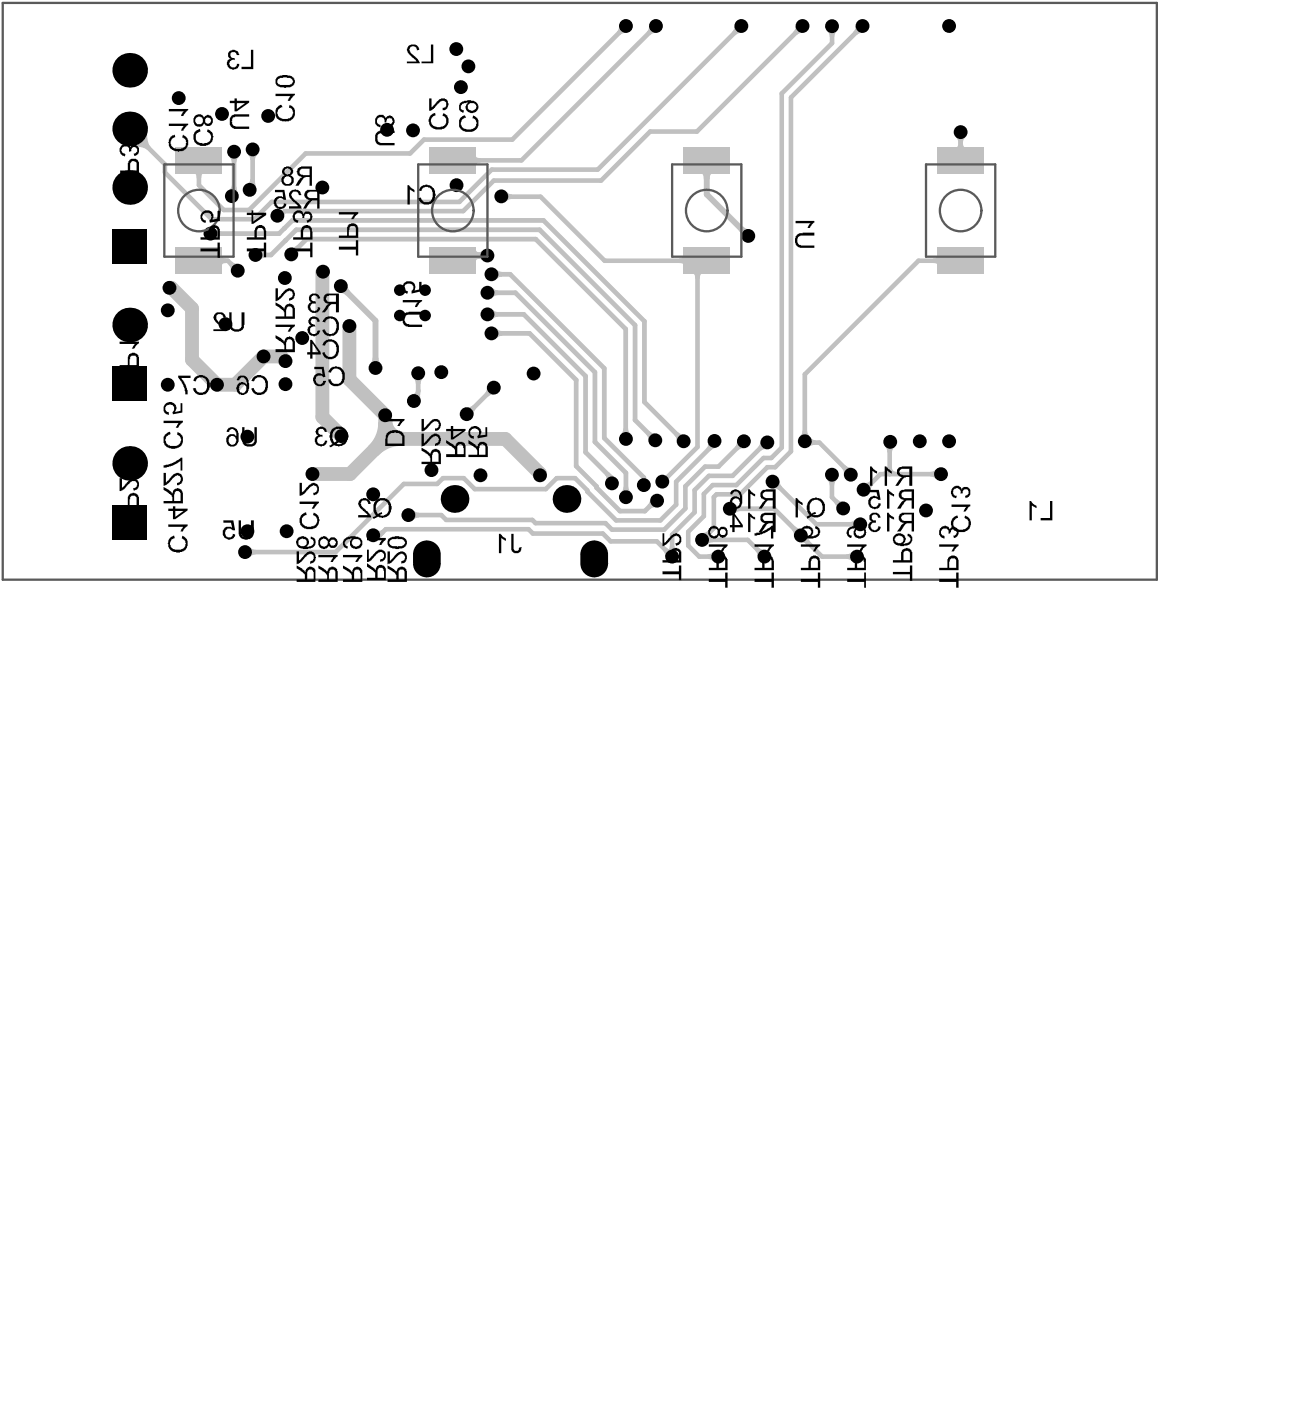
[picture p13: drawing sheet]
<svg xmlns="http://www.w3.org/2000/svg" width="186mm" height="202mm" viewBox="0 0 186 202" stroke-linecap="round" stroke-linejoin="round" font-family="sans-serif">
<path d="M.4 .4h166.5v83.2h-166.5z" fill="none" stroke="#5a5a5a" stroke-width=".33"/>
<g fill="#c0c0c0">
<path d="M137.9 19.8h1.4l-.3 .4-.1 .4h-.6l-.1-.4z"/>
<path d="M138.3 20.6h.6v.2a.38 .38 0 0 0 .4 .4h-1.4a.52 .52 0 0 0 .4-.6z"/>
<path d="M134.2 68.1l.5-.1 .4-.3v1.4l-.4-.3-.5-.1z"/>
<path d="M134.6 37.3h.3a.38 .38 0 0 0 .4-.3v1.3a.51 .51 0 0 0-.7-.3z"/>
<path d="M127.4 68.1a.59 .59 0 0 0 .6-.7h.7a.59 .59 0 0 0 .7 .7l-1 .6z"/>
<path d="M127.7 64.4l1.4 .1-.3 .4-.1 .4h-.7l-.1-.5z"/>
<path d="M122.1 80l.4-.1 .4-.3v1.4l-.4-.3-.4-.1z"/>
<path d="M120.3 72.5l.5-.5 .4 .3 .4 .1-.9 1-.1-.5z"/>
<path d="M121.5 67.6l.5-.5 .3 .3 .5 .1-1 .9-.1-.5z"/>
<path d="M119.3 4.5h1.4l-.2 .4-.1 .4h-.7l-.1-.4z"/>
<path d="M115.6 78.3l.9-1 .1 .4 .3 .4-.5 .5-.4-.3z"/>
<path d="M114.8 3.8l1 .9-.5 .1-.4 .3-.4-.5 .2-.4z"/>
<path d="M106 72.7l.4 .3 .4 .1v.6l-.4 .1-.4 .3z"/>
<path d="M106.3 63.7l1 1h-.4l-.4 .3-.5-.5 .3-.4z"/>
<path d="M106.6 33.3l.6-.6 .4 .3h.4l-1 1-.1-.4z"/>
<path d="M106 3.8l1 .9-.5 .1-.4 .3-.5-.5 .3-.4z"/>
<path d="M102 77.2l.4 .3 .4 .1v.6l-.4 .1-.4 .3z"/>
<path d="M101.3 76.9l.5-.1 .4-.2 .4 .4-.2 .4-.1 .5z"/>
<path d="M102.1 80l.4-.1 .4-.3v1.4l-.4-.3-.4-.1z"/>
<path d="M102.1 63.9l1.2 .7-.8 .4-.6-.3 .2-.4z"/>
<path d="M98 37.3h.2a.38 .38 0 0 0 .4-.3v1.3a.51 .51 0 0 0-.6-.3z"/>
<path d="M100 39.5h1.3a.52 .52 0 0 0-.3 .7h-.7v-.3a.38 .38 0 0 0-.3-.4z"/>
<path d="M101.1 25h1.7a.66 .66 0 0 0-.4 .9h-.9a.66 .66 0 0 0-.4-.9z"/>
<path d="M93.8 72.1l.8 1.1h-.4l-.4 .3-.4-.6 .3-.4z"/>
<path d="M93.6 3.8l1 .9-.4 .1-.4 .3-.5-.5 .3-.4z"/>
<path d="M87.3 68.5l.5-.4 .9 .7-1.3 .4 .1-.3z"/>
<path d="M71 44.7l.4 .2 .5 .1v.7l-.5 .1-.4 .3z"/>
<path d="M71.6 47.4l.4 .3 .4 .1v.6l-.4 .1-.4 .3z"/>
<path d="M71.6 38.9l.4 .2 .4 .1v.7l-.4 .1-.4 .3z"/>
<path d="M67.4 58.8l.5-.1 .3-.2 .5 .5-.3 .3-.1 .5z"/>
<path d="M68.7 36a.65 .65 0 0 0 .8 .4v.9a.65 .65 0 0 0-.8 .4z"/>
<path d="M68.7 22.5a.51 .51 0 0 0 .6 .3v.7h-.2a.38 .38 0 0 0-.4 .3z"/>
<path d="M59.6 73.6l.4 .3 .5 .1v.7h-.5l-.4 .3z"/>
<path d="M59.5 56.9l.4-.2 .1-.3 .6 .4 .1 .8z"/>
<path d="M59.6 54.6h1.4l-.2 .3-.1 .5h-.7l-.1-.5z"/>
<path d="M54.5 76.5l.3 .1 .4-.2 .3 .6-.8 .8z"/>
<path d="M53.8 51.6h.8l.1 .5 .2 .3h-1.4l.2-.3z"/>
<path d="M36.1 79l.4 .2 .4 .1v.7l-.4 .1-.4 .3z"/>
<path d="M37.6 36.1l.4 .3h.4v.7l-.4 .1-.4 .3z"/>
<path d="M35.8 22.3h1.4l-.3 .4-.1 .4h-.7l-.1-.4z"/>
<path d="M36.1 25.8l.7 .1 .2 1.1-1.3-.6 .3-.2z"/>
<path d="M33.4 37.7l.4 .3 .5 .1-1 .9-.1-.4-.2-.4z"/>
<path d="M32 37a.51 .51 0 0 0 .7 .3v.7h-.3a.38 .38 0 0 0-.4 .3z"/>
<path d="M31.1 33l.4 .3 .4 .1v.7h-.4l-.4 .3z"/>
<path d="M33.1 22.6h1.4l-.3 .4-.1 .4h-.7l-.1-.4z"/>
<path d="M33.4 26.7l.7 .2 .2 .9-1.3-.4 .3-.3z"/>
<path d="M18.7 21.1l2.5-2.5a3.7 3.7 0 0 0 .5 2.6l-.4 .5-1-.5z"/>
<path d="M124.7 69.7l.5-.1 .4-.2 .4 .5-.3 .4-.1 .5z"/>
<path d="M122.6 75.3l.4-.1 .4-.3v1.4l-.4-.2-.4-.1z"/>
<path d="M119.3 69.2h1.4l-.2 .4-.1 .4h-.7l-.1-.4z"/>
<path d="M114.2 76.4l.5-.5 .4 .3 .4 .1-1 .9v-.4z"/>
<path d="M115.8 62.1h.7v.5l.3 .4h-1.4l.3-.4z"/>
<path d="M112.5 69.4l.1 .5 .2 .3-.4 .6-.4-.3h-.4z"/>
<path d="M97.3 62.8l.5-.5 .4 .3 .4 .1-1 1v-.5z"/>
<path d="M93.2 62.7l.5-.5 .4 .3h.4l-.9 1-.1-.4z"/>
<path d="M71 41.5l.4 .3 .5 .1v.7l-.5 .1-.4 .2z"/>
<path d="M70.2 55.9l1 1-.4 .1-.4 .3-.5-.5 .3-.4z"/>
<path d="M73.1 27.7l.3 .3h.5v.7l-.5 .1-.4 .3z"/>
<path d="M117 63.1l.3 .3 .4 .1-.1 .7-.9 .3z"/>
<path d="M123.4 3.8l1 .9-.4 .1-.4 .3-.5-.5 .3-.4z"/>
<path d="M109 79.5l.4-.5 .4 .2 .5 .1-1 1-.1-.5z"/>
<path d="M96.1 79l.4 .2 .5 .1-1 1-.1-.5-.3-.3z"/>
<path d="M96.6 78.8h.7l.1 .4 .3 .4h-1.4l.2-.4z"/>
<path d="M90 70.2h.7v.4l.3 .4h-1.4l.3-.4z"/>
<path d="M109.7 63.7l.9 1.1-.5 .1-.4 .2-.4-.5 .3-.4z"/>
<path d="M89.9 61.8h.7l.1 .4 .3 .4h-1.4l.2-.3z"/>
<path d="M89.3 3.8l1 .9-.5 .1-.3 .3-.5-.5 .2-.4z"/>
<path d="M68.8 36.4h.5l.3-.2v1.4l-.3-.2-.5-.1z"/>
<path d="M28 25h1.4a.52 .52 0 0 0-.4 .7h-.6v-.2a.38 .38 0 0 0-.4-.5z"/>
<path d="M54.6 60.9l2-.6a1.77 1.77 0 0 0 2 2l-.6 2a4.6 4.6 0 0 0-3.4 1.4l-1.4-1.4a4.6 4.6 0 0 0 1.4-3.4z"/>
<path d="M49.2 42.3l1-1 .1 .4 .2 .3-.6 .6-.3-.2z"/>
<path d="M42 35.7l.5-.1 .4-.2 .5 .5-.3 .3-.1 .5z"/>
</g>
<path d="M138.6 23.1h.1M120 71.7l1.7 1.7M124.6 70.7h.2M128.4 63.8v4.6h-1.4" fill="none" stroke="#c0c0c0" stroke-width=".67"/>
<circle cx="120" cy="68.5" r=".33" fill="#c0c0c0"/>
<path d="M120 3.8v2.4M110.5 63.8h.2M112.8 64.6l-1.5 1.5M114.1 65.1l-2.3 2.3h-1.1M116.1 63.7l.2 .2M118.2 63.9l4.6 4.5v.1" fill="none" stroke="#c0c0c0" stroke-width=".67"/>
<circle cx="107" cy="3.7" r=".33" fill="#c0c0c0"/>
<path d="M102 37.6l-1.4 1.4M97 77.2v3.1M98.9 70.2v3.2M99.3 76.7v2l1.6 1.6M100.2 70.7v3.2M102.8 70l-1.2 1.3v3.2" fill="none" stroke="#c0c0c0" stroke-width=".67"/>
<path d="M102 23.1v5" fill="none" stroke="#c0c0c0" stroke-width=".85"/>
<path d="M90.3 63.3h.1M94.8 72.2h-.2l-1.6 1.5" fill="none" stroke="#c0c0c0" stroke-width=".69"/>
<circle cx="90.3" cy="3.7" r=".33" fill="#c0c0c0"/>
<g fill="none" stroke="#c0c0c0" stroke-width=".67">
<path d="M18.7 18.6h.1M138.6 19.1v4M23.8 23.7v1.2M32.9 37.6l1.4 1.5M33.8 27.6l-.3 .3v.4M36.5 21.6v5l-.5 .4v.4M39.2 29.1l-2.5 2.5M41 30.5l-.6 .6h-.4M61.2 20.1l-2 2M72.3 28.3l.1 .1M67.3 59.8h.1M54.1 77.6h.4"/>
<path d="M63.1 69.8l.8-.8h3l1.6 1.6M63.7 74.3l.7 .7M76.8 75l.5 .5M80.3 69l-1.6 1.6M84.7 70.7v.2l4.2 4.2M87 77l1.1 1.1M87.4 75.5l.9 .9M95.6 69.5h.1M97.6 69.5v3.3M100.2 73.9l-3.2 3.3M101.6 74.5l-2.3 2.2M101.7 67.3l-2.8 2.9"/>
<path d="M102.3 68.7l-2.1 2M103 71.7v4.5l-1.7 1.7M111.5 69.5h.1M120 68.5v3.2M127 68.4l-2.2 2.3"/>
</g>
<g fill="none" stroke="#c0c0c0" stroke-width=".69">
<path d="M41 32.9l-.7 .8M41 32.9h.1M41.2 34.7l-2.1 2.1h-2.2M41.2 34.7h.1M70.9 39.6h2.7M70.3 45.4h5.3M70.3 42.2h4.1M93 46.4v11.6M84.5 65.3l3.6 3.5v.7l.2 .2M86.1 70.2v.2l3.4 3.3M90.3 68.2v3.5M91.6 60.6l2.9 2.9"/>
<path d="M92.9 68.9v1.1M111.7 73.4l3.8 3.9"/>
</g>
<path d="M67.1 36.9l-.5-.5-1.3 1.2M54.2 46.3v6.8" fill="none" stroke="#c0c0c0" stroke-width=".85"/>
<path d="M46.6 39.2l-.1 .1M31.3 55.5h2.6M38 51.4h2.5l.7 .7M50.4 47v7.8M77.9 68.3v.3" fill="none" stroke="#c0c0c0" stroke-width="2"/>
<path d="M60.3 53.8v2.6" fill="none" stroke="#c0c0c0" stroke-width=".68"/>
<circle cx="33.8" cy="21.9" r=".33" fill="#c0c0c0"/>
<g fill="none" stroke="#c0c0c0" stroke-width=".67">
<path d="M18.7 18.6l5.1 5.1M90.3 3.7l-16.4 16.4h-12.7M94.6 3.7l-19.4 19.4h-9.9M107 3.7l-20.8 20.8h-15.3l-4.6 4.6h-27.1M115.8 3.7l-15.2 15.3h-6.8l-7.1 7.1h-15.5l-4.4 4.4h-25.8M120 6.2l-7.2 7.3v51.1M124.4 3.7l-10.3 10.4v51M23.8 24.9l6.7 6.7h6.2M28.7 37.6h4.2M33.8 21.9v5.7M59.2 22.1h-15.1l-8.2 8.2h-3.6l-3.6-3.6v-3.6M72.4 28.4h5.6l9.2 9.2h14.8"/>
<path d="M100.6 39v25.5l-5 5M138.6 37.6h-6.1l-16.4 16.4v9.7M71.2 55.9l-3.8 3.9M58.9 74.3h4.8M63.1 69.8h-4.8l-9.9 9.9h-13M64.4 75h12.4M68.5 70.6h10.2M77.3 75.5h10.1M80.3 69h2.7l1.7 1.7M87 77h-10.1l-.6-.6h-20.6l-1.2 1.2M88.1 78.1h6.7l2.2 2.2M97.6 72.8l-2.3 2.3h-6.4"/>
<path d="M98.9 73.4l-3.1 3h-7.5M101.3 77.9h6.6l2.4 2.4M103.1 63.6v.4l-5.5 5.5M107.3 63.7l-3.6 3.6h-2M110.5 63.8l-4.8 4.9h-3.4M110.7 67.4l-3.9 3.9h-3.4l-.4 .4M111.3 66.1h-1.1l-4 3.9h-3.4M111.6 69.5l6.2 6.1h6.3M115.5 77.3l3.1 3h5M116.3 63.9h1.9M128.4 68.4h7.4M100.9 80.3h2.7"/>
</g>
<path d="M46.5 39.3v20.9l2.8 2.7M24.5 41.5h.2l3 3v7.4l3.6 3.6M38 51.4l-4.1 4.1M50.4 54.8l5.2 5.1v3.4M55.6 63.3l-5.1 5.1h-5.4M55.6 63.3h17.3l5 5" fill="none" stroke="#c0c0c0" stroke-width="2"/>
<path d="M30.4 33.7h9.9M41 32.9l1.2-1.1h36.2l14.6 14.6M41.2 34.7l1.5-1.5h35.2l13.7 13.7v13.7M42 36.7l2.2-2.2h33.1l13 13v15.8M73.6 39.6l13.6 13.5v10.1l5.7 5.7M70.9 48.1h5.5l6.7 6.7v12.5l3 2.9M74.4 42.2l11.4 11.5v10.1l4.5 4.4M75.6 45.4l8.9 8.9v11M93 58l5.6 5.7M89.5 73.7h3.5M105.3 73.4h6.4" fill="none" stroke="#c0c0c0" stroke-width=".69"/>
<path d="M67.1 36.9h3.2M102 28.1l6 5.9M49.2 41.3l5 5" fill="none" stroke="#c0c0c0" stroke-width=".85"/>
<path d="M60.3 56.4a2.13 2.13 0 0 1-.6 1.5" fill="none" stroke="#c0c0c0" stroke-width=".68"/>
<g fill="#000">
<path d="M61.6 78v2zM61.6 78a2 2 0 0 1 2 2h-2z"/>
<path d="M59.6 80h2zM60.2 78.6l.9-.5 .5-.1v2h-2l.1-.6z"/>
<path d="M85.7 78v2zM85.7 78a2 2 0 0 1 2 2h-2z"/>
<path d="M83.7 80h2zM84.3 78.6l.9-.5 .5-.1v2h-2l.1-.6z"/>
<path d="M61.6 81.3v2zM59.6 81.3h2v2a2 2 0 0 1-2-2z"/>
<path d="M61.6 81.3h2zM61.6 81.3h2a2 2 0 0 1-2 2z"/>
<path d="M85.7 81.3v2zM83.7 81.3h2v2a2 2 0 0 1-2-2z"/>
<path d="M85.7 81.3h2zM85.7 81.3h2a2 2 0 0 1-2 2z"/>
<circle cx="18.7" cy="10.1" r="2.5"/>
<circle cx="18.7" cy="18.6" r="2.5"/>
<circle cx="25.8" cy="14.2" r="1"/>
<circle cx="32" cy="16.4" r="1"/>
<circle cx="38.7" cy="16.7" r="1"/>
<circle cx="55.8" cy="18.7" r="1"/>
<circle cx="59.6" cy="18.8" r="1"/>
<circle cx="65.8" cy="7.1" r="1"/>
<circle cx="66.5" cy="12.6" r="1"/>
<circle cx="67.6" cy="9.6" r="1"/>
<circle cx="90.3" cy="3.8" r="1"/>
<circle cx="94.6" cy="3.7" r="1"/>
<circle cx="107" cy="3.7" r="1"/>
<circle cx="115.8" cy="3.8" r="1"/>
<circle cx="120" cy="3.8" r="1"/>
<circle cx="124.4" cy="3.7" r="1"/>
<circle cx="136.9" cy="3.8" r="1"/>
<circle cx="138.6" cy="19.1" r="1"/>
<circle cx="18.7" cy="27.1" r="2.5"/>
<circle cx="30.4" cy="33.7" r="1"/>
<circle cx="33.5" cy="28.3" r="1"/>
<circle cx="33.8" cy="21.9" r="1"/>
<circle cx="34.3" cy="39.1" r="1"/>
<circle cx="36" cy="27.4" r="1"/>
<circle cx="36.5" cy="21.6" r="1"/>
<circle cx="36.9" cy="36.8" r="1"/>
<circle cx="40" cy="31.1" r="1"/>
<circle cx="42" cy="36.7" r="1"/>
<circle cx="46.5" cy="27.1" r="1"/>
<circle cx="46.6" cy="39.2" r="1"/>
<circle cx="65.9" cy="26.7" r="1"/>
<circle cx="70.3" cy="36.9" r="1"/>
<circle cx="70.9" cy="39.6" r="1"/>
<circle cx="72.3" cy="28.3" r="1"/>
<circle cx="108" cy="34" r="1"/>
<circle cx="18.7" cy="46.9" r="2.5"/>
<circle cx="24.2" cy="55.5" r="1"/>
<circle cx="24.2" cy="44.8" r="1"/>
<circle cx="24.5" cy="41.5" r="1"/>
<circle cx="31.3" cy="55.5" r="1"/>
<circle cx="32.5" cy="46.8" r="1"/>
<circle cx="38" cy="51.4" r="1"/>
<circle cx="41.1" cy="40.1" r="1"/>
<circle cx="41.2" cy="55.4" r="1"/>
<circle cx="41.2" cy="52.1" r="1"/>
<circle cx="43.6" cy="48.8" r="1"/>
<circle cx="49.2" cy="41.3" r="1"/>
<circle cx="50.4" cy="47" r="1"/>
<circle cx="54.2" cy="53.1" r="1"/>
<circle cx="55.6" cy="59.9" r="1"/>
<circle cx="57.7" cy="45.5" r=".83"/>
<circle cx="57.7" cy="41.9" r=".83"/>
<circle cx="59.7" cy="57.9" r="1"/>
<circle cx="60.3" cy="53.8" r="1"/>
<circle cx="61.3" cy="45.5" r=".83"/>
<circle cx="61.3" cy="41.9" r=".83"/>
<circle cx="63.7" cy="53.7" r="1"/>
<circle cx="67.3" cy="59.8" r="1"/>
<circle cx="70.3" cy="42.2" r="1"/>
<circle cx="70.3" cy="45.4" r="1"/>
<circle cx="70.9" cy="48.1" r="1"/>
<circle cx="71.2" cy="55.9" r="1"/>
<circle cx="77" cy="53.9" r="1"/>
<circle cx="18.7" cy="66.9" r="2.5"/>
<circle cx="35.4" cy="79.7" r="1"/>
<circle cx="35.7" cy="76.6" r="1"/>
<circle cx="35.7" cy="63" r="1"/>
<circle cx="41.4" cy="76.6" r="1"/>
<circle cx="45.1" cy="68.4" r="1"/>
<circle cx="49.3" cy="62.9" r="1"/>
<circle cx="53.8" cy="71.3" r="1"/>
<circle cx="53.8" cy="77.2" r="1"/>
<circle cx="58.9" cy="74.3" r="1"/>
<circle cx="62.3" cy="67.8" r="1"/>
<circle cx="65.6" cy="72" r="2"/>
<circle cx="69.3" cy="68.6" r="1"/>
<circle cx="77.9" cy="68.6" r="1"/>
<circle cx="81.7" cy="72" r="2"/>
<circle cx="88.3" cy="69.7" r="1"/>
<circle cx="90.3" cy="71.7" r="1"/>
<circle cx="90.3" cy="63.3" r="1"/>
<circle cx="92.9" cy="70" r="1"/>
<circle cx="94.5" cy="63.5" r="1"/>
<circle cx="94.8" cy="72.2" r="1"/>
<circle cx="95.6" cy="69.5" r="1"/>
<circle cx="98.6" cy="63.7" r="1"/>
<circle cx="101.3" cy="77.9" r="1"/>
<circle cx="103.1" cy="63.6" r="1"/>
<circle cx="105.3" cy="73.4" r="1"/>
<circle cx="107.3" cy="63.7" r="1"/>
<circle cx="110.7" cy="63.8" r="1"/>
<circle cx="111.5" cy="69.5" r="1"/>
<circle cx="115.5" cy="77.3" r="1"/>
<circle cx="116.1" cy="63.7" r="1"/>
<circle cx="120" cy="68.5" r="1"/>
<circle cx="121.7" cy="73.4" r="1"/>
<circle cx="122.8" cy="68.5" r="1"/>
<circle cx="124.1" cy="75.6" r="1"/>
<circle cx="124.6" cy="70.7" r="1"/>
<circle cx="128.4" cy="63.8" r="1"/>
<circle cx="132.7" cy="63.7" r="1"/>
<circle cx="133.6" cy="73.7" r="1"/>
<circle cx="135.8" cy="68.4" r="1"/>
<circle cx="136.9" cy="63.7" r="1"/>
<circle cx="97" cy="80.3" r="1"/>
<circle cx="103.6" cy="80.3" r="1"/>
<circle cx="110.3" cy="80.3" r="1"/>
<circle cx="123.6" cy="80.3" r="1"/>
</g>
<g fill="#000">
<path d="M16.2 33h5v5h-5z" fill-rule="evenodd"/>
<path d="M16.2 52.8h5v5h-5z" fill-rule="evenodd"/>
<path d="M16.2 72.8h5v5h-5z" fill-rule="evenodd"/>
<path d="M59.6 80l2-2 2 2v1.3l-2 2-2-2z" fill-rule="evenodd"/>
<path d="M83.7 80l2-2 2 2v1.3l-2 2-2-2z" fill-rule="evenodd"/>
</g>
<g fill="#c0c0c0">
<path d="M98.6 35.7h6.7v3.8h-6.7z" fill-rule="evenodd"/>
<path d="M98.6 21.2h6.7v3.9h-6.7z" fill-rule="evenodd"/>
<path d="M62 35.7h6.7v3.8h-6.7z" fill-rule="evenodd"/>
<path d="M62 21.2h6.7v3.9h-6.7z" fill-rule="evenodd"/>
<path d="M135.3 35.7h6.6v3.8h-6.6z" fill-rule="evenodd"/>
<path d="M135.3 21.2h6.6v3.9h-6.6z" fill-rule="evenodd"/>
<path d="M25.4 35.7h6.6v3.8h-6.6z" fill-rule="evenodd"/>
<path d="M25.4 21.2h6.6v3.9h-6.6z" fill-rule="evenodd"/>
</g>
<g fill="none" stroke="#5a5a5a" stroke-width=".33">
<path d="M23.7 23.7h10v13.3h-10zM60.3 23.7h10v13.3h-10zM97 23.7h10v13.3h-10zM133.6 23.7h10v13.3h-10z"/>
<circle cx="28.7" cy="30.4" r="3"/>
<circle cx="65.3" cy="30.4" r="3"/>
<circle cx="102" cy="30.4" r="3"/>
<circle cx="138.6" cy="30.4" r="3"/>
</g>
<g fill="#000">
<path d="M24.4 17.8h2.8v.2l-.5 .3-.2 .4v.2h-.4l.1-.4 .4-.3h-2.2zM24.4 15.7h2.8v.2l-.5 .3-.2 .4v.1h-.4l.2-.5 .3-.1h-2.2zM28.1 19l.7-.4 .1 .3a.86 .86 0 0 0-.6 1 .86 .86 0 0 0 .9 .7v.1l.3-.1a.78 .78 0 0 0 .8-.2 .91 .91 0 0 0-.1-1.2l-.3-.2v-.3h.1a1.14 1.14 0 0 1 .7 1.4 1.21 1.21 0 0 1-1.3 1h-.2a1.34 1.34 0 0 1-1.2-.8 1.62 1.62 0 0 1 .1-1.3zM32.9 7.6a.86 .86 0 0 1 1.5 .1l.1 .2h-.3a.5 .5 0 0 0-.4-.4 .5 .5 0 0 0-.6 .3l.1 .5 .5 .1 .1 .3a.52 .52 0 0 0-.7 .1v.1a.6 .6 0 0 0 0 .7 .6 .6 0 0 0 .7 .1l.3-.2v-.3h.3a.87 .87 0 0 1-.8 .9 .99 .99 0 0 1-.9-1.4l.4-.2-.3-.3zM33.4 16.7l.4-.1v-.1h2.2v.3h-2.1l-.1 .1a.48 .48 0 0 0-.3 .6h-.1l.1 .3a.6 .6 0 0 0 .7 .5h1.8v.3h-1.7a1 1 0 0 1-1.1-1.4zM36.2 7.2h.3v2.8h-1.6v-.4h1.3zM39.8 13.5h2.7v.2l-.3 .2-.3 .6h-.4l.1-.3 .4-.3h-2.2zM39.8 15.6h.1a.78 .78 0 0 1 .7-.5l.2 .4a.8 .8 0 0 0-.7 .5 .8 .8 0 0 0 .2 .8v.1a1.61 1.61 0 0 0 1.8-.1v-.1a.75 .75 0 0 0-.1-1.1h-.3l.1-.5a1.23 1.23 0 0 1 .7 1.6v.1a1.08 1.08 0 0 1-1.1 .7 1.33 1.33 0 0 1-1.6-.9zM54.2 19.3l.5-.4h2.2v.3h-1.8a.69 .69 0 0 0-.5 1.1 .48 .48 0 0 0 .6 .3h1.7v.4h-1.7a.94 .94 0 0 1-1.1-1.2zM54.3 16.8h.1a.72 .72 0 0 1 .7-.2 .72 .72 0 0 1 .6 .5 .61 .61 0 0 1 .6-.4 .61 .61 0 0 1 .5 .5h.1a1.03 1.03 0 0 1-.7 1.1v-.3a.57 .57 0 0 0 .3-.9h-.2v-.1l-.4 .1-.2 .6h-.2v-.1a.62 .62 0 0 0-.8-.7l-.1 .1a.55 .55 0 0 0-.2 .6 .55 .55 0 0 0 .5 .4v.3h-.1a.93 .93 0 0 1-.7-1.1zM58.9 6.7l.1-.1a1 1 0 0 1 1.4 .2l.1 .4-.4 .1v-.3a.5 .5 0 0 0-.5-.3 .5 .5 0 0 0-.5 .2l-.1 .3 .2 .4 1.1 .9 .3 .6h-1.9v-.2h1.4l-.1-.3-.4-.2-.2-.3a1.12 1.12 0 0 1-.6-1.3zM62.2 6.4h.3v2.7h-1.7v-.2h1.4z"/>
<path d="M62.1 16.7l.7-.5 .1 .5h-.1a.82 .82 0 0 0-.6 .8 .82 .82 0 0 0 .7 .8h.2a1.17 1.17 0 0 0 1.3-.6v-.6l-.2-.3-.3-.1v-.4l.1 .1a1.08 1.08 0 0 1 .5 1.7v.1a1.09 1.09 0 0 1-1 .5h-.1a1.29 1.29 0 0 1-1.5-1.7zM61.9 14.2h.4v1.4l.5-.6a1.26 1.26 0 0 1 1.6-.7l.2 .3 .1 .4a.88 .88 0 0 1-.7 .9h-.1v-.3a.48 .48 0 0 0 .5-.4 .48 .48 0 0 0-.3-.6v-.1l-.6 .1-.6 .6a1.09 1.09 0 0 1-1 .8zM66.4 17l.5-.3h.2l.1 .3a.8 .8 0 0 0-.7 .8 .8 .8 0 0 0 .7 .8 1.27 1.27 0 0 0 1.3-.2l.2-.2a.83 .83 0 0 0-.4-1.1h-.1l.1-.4a1.2 1.2 0 0 1 .5 1.9l-.2 .2a1.9 1.9 0 0 1-1.8 .1 .78 .78 0 0 1-.6-.6v-1zM17.4 21.1a1.26 1.26 0 0 1 1.1-.3l.4 .4a.63 .63 0 0 1 .7-.3 .63 .63 0 0 1 .4 .7v.6l-.6 .3-.1-.3h.2a.48 .48 0 0 0 .3-.6 .48 .48 0 0 0-.6-.4l-.3 .3v.3l-.3 .1v-.1a.53 .53 0 0 0-.3-.7 .53 .53 0 0 0-.7 .4l-.1 .1v.2h.1a.32 .32 0 0 0 .4 .4h.1l-.1 .4-.1-.1a.76 .76 0 0 1-.6-.9zM24.6 19.7l.6-.3 .1 .4a.85 .85 0 0 0-.7 .9 .85 .85 0 0 0 .9 .8h.5a.88 .88 0 0 0 .8-.6 .88 .88 0 0 0-.3-1h-.2l.1-.5a1.26 1.26 0 0 1 .2 2.2l-.5 .2a1.61 1.61 0 0 1-1.7-.7v-.2a1.54 1.54 0 0 1 .2-1.2zM28.9 35.8h2.5v-.8h.3v2.2h-.3v-.9h-2.5zM29.1 30.7a.94 .94 0 0 1 1-.3 .94 .94 0 0 1 .7 .8v.3l-.2 .2 .8-.2v-1.1h.3v1.5l-1.4 .2-.1-.3 .3-.2v-.3a.76 .76 0 0 0-.8-.6 .65 .65 0 0 0-.4 .9l.4 .2v.3a.9 .9 0 0 1-.8-1.1zM35.6 35.8h2.5v-.8h.3v2.1h-.3v-.8h-2.5zM39.7 27.4h1.3l.3 1.4h-.4a.6 .6 0 0 0-.8-.1 .6 .6 0 0 0-.1 .9 .53 .53 0 0 0 .9 .1v-.4l.5 .1a.95 .95 0 0 1-1.5 .7 .95 .95 0 0 1-.1-1.6l.3-.2h.6l.2 .2-.1-.8h-1.1zM41.8 27.7l.3-.2a.86 .86 0 0 1 1.4 .7l-.4-.1a.51 .51 0 0 0-.8-.4 .51 .51 0 0 0-.1 .8l.3 .4a1.65 1.65 0 0 1 1 1l.1 .2h-1.9v-.3h1.4l-.6-.5a1.57 1.57 0 0 1-.8-1.1zM42.3 35.8h2.4v-.8h.4v2.1h-.4v-.8h-2.4zM42.4 30.7h.1a.76 .76 0 0 1 1.2 0v.2a.72 .72 0 0 1 1.3 0 .86 .86 0 0 1-.5 1.1v.1h-.2l-.1-.3h.2v-.1a.43 .43 0 0 0 .3-.5 .43 .43 0 0 0-.5-.3 .43 .43 0 0 0-.3 .5v.1h-.3v-.2a.58 .58 0 0 0-.7-.6 .58 .58 0 0 0-.4 .8l.4 .3h.2l-.1 .3h-.1a.91 .91 0 0 1-.7-1z"/>
<path d="M48.9 30.6h2.8v.3l-.5 .4-.2 .3h-.3l.4-.7h-2.2zM48.9 35.6h2.4v-.9h.4v2.2h-.4v-.9h-2.4zM58.8 26.7h.2a.78 .78 0 0 0 .6 .6l.2 .1v.3l-.7-.4v2.2h-.3zM60.7 27a1.64 1.64 0 0 1 1.2-.3 1.15 1.15 0 0 1 .9 1.2l.1 .1-.1 .5a1.19 1.19 0 0 1-2 .8l-.3-.3-.1-.3v-.1l.3-.1v.1a.85 .85 0 0 0 .7 .6 .85 .85 0 0 0 .9-.4 1.64 1.64 0 0 0-.1-1.6h-.1a.72 .72 0 0 0-.8-.2 .72 .72 0 0 0-.5 .6l-.4-.1zM114.8 31.9h2.7v.2l-.4 .4-.3 .4h-.3l.4-.7h-2.1zM114.8 34.1a1.08 1.08 0 0 1 1-.5h1.7v.4h-1.7a.72 .72 0 0 0-.8 .8 .72 .72 0 0 0 .9 .6h1.6v.4h-1.6a1.06 1.06 0 0 1-1.1-1.6zM17.3 49.3h2.7v.2l-.5 .5-.1 .3h-.4l.5-.7h-2.2zM25.7 54.2h1.8v.3h-1.4l.7 1 .3 .8v.6h.1h-.5v-.2a4 4 0 0 0-1-2.2zM23.8 58.3a.97 .97 0 0 1 1.6 .2l.1 .5-.2 .4 .8-.1v-1.1h.2v1.3l-1.3 .3-.1-.4a.55 .55 0 0 0 .2-.6 .55 .55 0 0 0-.5-.4v-.1h-.2v.1a.55 .55 0 0 0-.6 .5 .55 .55 0 0 0 .6 .6v.4l-.3-.1a.81 .81 0 0 1-.5-1zM28.1 54.4h.1a1.27 1.27 0 0 1 1.3-.2 1.27 1.27 0 0 1 .8 1.1v.1a1.45 1.45 0 0 1-1 1.6 1.31 1.31 0 0 1-1.4-.6l-.1-.3 .4-.1 .1 .1a.77 .77 0 0 0 1.1 .5 .45 .45 0 0 0 .4-.5h.1a1.63 1.63 0 0 0-.3-1.5 .89 .89 0 0 0-1.3 .2v.2h-.4zM31 45.3a.92 .92 0 0 1 .9-.3 .92 .92 0 0 1 .7 .8h-.4v-.1h-.1a.5 .5 0 0 0-.4-.4 .5 .5 0 0 0-.5 .3 1.04 1.04 0 0 0 .6 1.1l.6 .5 .3 .6h-1.9v-.3h1.3v-.2l-.5-.3v-.2a1.63 1.63 0 0 1-.8-.9zM33.1 45.1h.3v1.7a.78 .78 0 0 0 1 .7l.4-.2v-.1h.1v-2.1h.4v1.7l-.1 .1a.89 .89 0 0 1-1 1h-.1a1.01 1.01 0 0 1-1-1z"/>
<path d="M36.5 54.5v-.1a1.54 1.54 0 0 1 1.4-.2l.1 .1a1.14 1.14 0 0 1 .7 1.2 1.13 1.13 0 0 1-.5 1.1l-.1 .2a1.4 1.4 0 0 1-1.6-.2l-.2-.5h-.1l.4-.1a.86 .86 0 0 0 1 .6 .86 .86 0 0 0 .7-.9 1.14 1.14 0 0 0-.7-1.3 .95 .95 0 0 0-1 .6h-.3zM39.8 46.8h2.7v.3l-.4 .2-.2 .6h-.4l.2-.5 .3-.2h-2.2zM39.8 41.6h.3v1.4l.8-.9a1.09 1.09 0 0 1 1-.5 .91 .91 0 0 1 .6 .9 .91 .91 0 0 1-.7 .9h-.1v-.4h.2a.32 .32 0 0 0 .3-.5h.1l-.1-.3-.2-.2a.33 .33 0 0 0-.6 .1l-1.1 1.2-.5 .2zM44.6 46a.84 .84 0 0 1 .9-.3 .84 .84 0 0 1 .6 .7h-.3a.44 .44 0 0 0-.6-.5 .44 .44 0 0 0-.2 .8v.1h.4l.1 .4-.2-.1a.55 .55 0 0 0-.6 .4 .55 .55 0 0 0 .4 .7 .55 .55 0 0 0 .7-.3v-.2h.4a.9 .9 0 0 1-.8 .7v.1l-.4-.1a.84 .84 0 0 1-.4-1.3l.3-.2a.3 .3 0 0 1-.3-.3h-.1zM44.7 42.6a.94 .94 0 0 1 1.4 .2l.1 .2-.4 .1a.49 .49 0 0 0-.5-.5 .49 .49 0 0 0-.4 .7l.3 .2h.3l.1 .3a.57 .57 0 0 0-.8 .2 .57 .57 0 0 0 .3 .8h.1a.33 .33 0 0 0 .5-.1l.1-.1v-.3l.4 .1v.1a.93 .93 0 0 1-1.1 .6 1.09 1.09 0 0 1-.7-1.1l.3-.4h.2a.65 .65 0 0 1-.2-.9zM45.3 52.9h1.4l.2 1.5h-.3a.6 .6 0 0 0-.7-.2 .6 .6 0 0 0-.4 .7l.1 .1a.51 .51 0 0 0 .5 .5 .51 .51 0 0 0 .5-.5h.4a.96 .96 0 0 1-1.1 .7 .96 .96 0 0 1-.7-1.1l.1-.2a.79 .79 0 0 1 1.1-.5l.1 .1-.1-.7h-1.1zM46.7 49.4a1.3 1.3 0 0 1 1.6-.3 1.3 1.3 0 0 1 .6 1.5 1.21 1.21 0 0 1-.7 1.1 1.21 1.21 0 0 1-1.3-.1l-.2-.2-.2-.5h-.1l.5-.1a.45 .45 0 0 0 .3 .5 .87 .87 0 0 0 1 0 .87 .87 0 0 0 .4-.8v-.1a1.1 1.1 0 0 0-.6-1 .74 .74 0 0 0-1.1 .4v.1l-.4-.1zM46.6 46.2l.1-.1a1.27 1.27 0 0 1 1.5-.3 1.27 1.27 0 0 1 .7 1.4 1.15 1.15 0 0 1-1.2 1.2l-.1 .1a1.24 1.24 0 0 1-1.1-.8v-.1l.4-.1v.1a.82 .82 0 0 0 .8 .6 .82 .82 0 0 0 .8-.8 1.1 1.1 0 0 0-.4-1.3l-.1-.1a.74 .74 0 0 0-1.1 .5l-.4-.1zM47.6 53.2a1.54 1.54 0 0 1 1.4-.3l.1 .1a1.56 1.56 0 0 1 .6 2 1.28 1.28 0 0 1-2.2 .2l-.1-.4h-.1l.4-.1a.8 .8 0 0 0 1.1 .7l.2-.1a1.27 1.27 0 0 0 .3-1.5v-.1a1.04 1.04 0 0 0-1.3-.4l-.3 .5-.3-.1zM58.1 43.3h2.8l-.1 .2a.6 .6 0 0 0-.5 .5l-.2 .3h-.2v-.2l.3-.5h-2.1zM58.2 45.4l.3-.3h.5v-.1h1.9v.4h-1.6a.68 .68 0 0 0-.9 .8 .95 .95 0 0 0 .9 .6h1.6v.4h-1.6a1.12 1.12 0 0 1-1.3-1zM58.2 40.9h.1a.93 .93 0 0 1 1.3-.1l.2 .1 .1 .4h.1l-.2 .6h-.1l.8-.1v-1.1h.3v1.3l-1.4 .4v-.4a.65 .65 0 0 0 .1-.8 .65 .65 0 0 0-.8-.3 .65 .65 0 0 0-.3 .9l.1 .1 .4 .1-.1 .4h-.1a.91 .91 0 0 1-.7-1.1z"/>
<path d="M17.3 69h.3v1.3l.5-.4a1.66 1.66 0 0 1 1.3-.9l.1 .1a.87 .87 0 0 1 .5 .9 .87 .87 0 0 1-.7 .8l-.1-.4h.1a.53 .53 0 0 0 .5-.6 .53 .53 0 0 0-.8-.4l-.6 .6a1.24 1.24 0 0 1-1.1 .9zM23.6 60.7h2.8v.3l-.3 .1-.4 .6h-.3l.1-.4 .3-.3h-2.2zM24.3 75.7h2.8v.2l-.5 .3-.2 .5h-.3v-.4l.4-.3h-2.2zM23.6 67.1l.5-.1a3.6 3.6 0 0 0 2-1h.2v1.9h-.2v-1.4l-.4 .2a2.39 2.39 0 0 1-1.3 .6v.1l-.4 .1h-.4zM23.6 68.2h.3v1.4l.7-.7a1.56 1.56 0 0 1 1.1-.7l.1 .1a.32 .32 0 0 1 .4 .4 .75 .75 0 0 1-.2 1.1l-.2 .2h-.3v-.3a.78 .78 0 0 0 .6-.6v-.3l-.3-.1a.33 .33 0 0 0-.5 0l-1.2 1.2-.5 .2zM23.8 62.7l.4-.3 .3-.1 .1 .4h-.2a.74 .74 0 0 0-.5 .8v.1a1.03 1.03 0 0 0 1.1 .7 .93 .93 0 0 0 1.1-1l-.3-.5-.3-.1 .1-.4 .1 .1a.89 .89 0 0 1 .7 .9 1.13 1.13 0 0 1-.4 1.1l-.3 .2a1.51 1.51 0 0 1-1.7-.2 1.13 1.13 0 0 1-.4-1.1v-.3zM24.4 77.8l.6-.5h.1l.1 .3-.1 .1a.78 .78 0 0 0-.6 .9h.1v.2a1.31 1.31 0 0 0 1.7 .4 .92 .92 0 0 0 .3-1.3l-.4-.2 .1-.4a1.1 1.1 0 0 1 .8 .9v.2a1.3 1.3 0 0 1-1.4 1.3h-.2a1.38 1.38 0 0 1-1.2-1.7h.1zM32.2 75.1h1.5l.2 1.4h-.3a.58 .58 0 0 0-1 .1l-.1 .2a.63 .63 0 0 0 .7 .7l.4-.2v-.3l.3 .1v.1a.9 .9 0 0 1-1 .7 .9 .9 0 0 1-.8-1 .78 .78 0 0 1 1-.9h.2l.2 .2-.2-.8h-1.1zM34.4 75.1h.4l.1 2.1a.76 .76 0 0 0 .7 .3 .76 .76 0 0 0 .6-.5v-1.9h.4v1.6a1.13 1.13 0 0 1-.7 1.1 1.13 1.13 0 0 1-1.2-.3l-.2-.1v-.3h-.1zM34.9 61.6h.4v1.7a.74 .74 0 0 0 .5 .8 .74 .74 0 0 0 .8-.3l.1-.1v-2.1h.4v1.7a.93 .93 0 0 1-1.1 1.1 .93 .93 0 0 1-1.1-1.2zM43.2 72.4h2.8v.1l-.3 .3-.4 .6h-.3l.3-.6 .1-.1h-2.2zM43.2 69.7h.4v1.3l.8-.7a.85 .85 0 0 1 1.3-.4 .85 .85 0 0 1 0 1.4v.1h-.4l-.1-.3h.2v-.1a.5 .5 0 0 0 .4-.4 .5 .5 0 0 0-.3-.5l-.3-.1-.2 .2h-.2l-.6 .7a1.64 1.64 0 0 1-1 .6z"/>
<path d="M43.4 74.4l.7-.5h.1v.4a.78 .78 0 0 0-.6 .6 .78 .78 0 0 0 .3 .9 1.4 1.4 0 0 0 1.6 0 .78 .78 0 0 0-.2-1.4l-.1-.1 .1-.3a.89 .89 0 0 1 .7 .9l.1 .1a1.32 1.32 0 0 1-1.5 1.3h-.2a1.24 1.24 0 0 1-1.2-1.6h.1zM45.6 62a.86 .86 0 0 1 1.5 .1l.1 .2-.4-.1a.45 .45 0 0 0-.7-.3 .45 .45 0 0 0 0 .8h.4v.4v-.1a.58 .58 0 0 0-.6 .2 .58 .58 0 0 0-.1 .6 .55 .55 0 0 0 .6 .3 .55 .55 0 0 0 .5-.5h.3a.72 .72 0 0 1-.8 .7v.1l-.2-.1a.83 .83 0 0 1-.7-.5 .83 .83 0 0 1 .1-.8l.3-.2-.2-.1-.1-.3h-.1zM51.8 72.3a.97 .97 0 0 1 1.6 0l.1 .4h-.4v-.1a.55 .55 0 0 0-.4-.4 .55 .55 0 0 0-.6 .3l-.1 .1a1.5 1.5 0 0 0 .8 1l.5 .5 .2 .6h-1.8v-.4h1.3l-.6-.7a1.12 1.12 0 0 1-.6-1.2zM53 77.6h2.7v.3l-.4 .2-.2 .4v.1h-.5l.5-.6h-2.1zM55.6 60.5h2.8v.1l-.4 .3-.3 .6h-.3l.1-.5 .3-.2h-2.2zM60.8 62.6h.4v1.3l.4-.3a1.5 1.5 0 0 1 .8-.9l.2-.1a.89 .89 0 0 1 1 .8 .89 .89 0 0 1-.8 .9v-.3a.56 .56 0 0 0 .5-.5 .56 .56 0 0 0-.4-.6l-.6 .3-.3 .4-.7 .7-.5 .1zM60.8 60.5h.4v1.3l.6-.7a1.22 1.22 0 0 1 1-.6 .85 .85 0 0 1 .8 .8 .85 .85 0 0 1-.8 .8v-.3h.1a.59 .59 0 0 0 .5-.6l-.1-.1a.48 .48 0 0 0-.4-.3 .48 .48 0 0 0-.5 .2l-.5 .5a1.51 1.51 0 0 1-1 .7h-.1zM67.7 61.9h.1a.9 .9 0 0 1 .8-.4 .9 .9 0 0 1 .8 .6v.4l-.1 .3 .7-.1v-1.1h.3v1.4l-1.4 .2v-.3a.6 .6 0 0 0 .2-.7 .6 .6 0 0 0-.7-.4h-.1a.56 .56 0 0 0-.5 .5 .56 .56 0 0 0 .5 .6v.4a.85 .85 0 0 1-.6-1.2zM72 77h.2l.5 .5 .3 .2v.3h-.1l-.6-.4v2.2h-.3zM73.8 77h.3v2a.39 .39 0 0 0 .3 .5 .39 .39 0 0 0 .5-.4v-.1h.4v.1a.88 .88 0 0 1-1 .7l-.1-.1a.3 .3 0 0 1-.4-.3zM95.6 76.9h.2v1.4l.3-.1 .2-.4 .3-.2a1.12 1.12 0 0 1 1.3-.6l.1 .1a1.01 1.01 0 0 1 .2 1.3l-.2 .2-.5 .1-.1-.3h.3v-.1a.5 .5 0 0 0 .4-.4 .5 .5 0 0 0-.3-.5l-.3-.1-.4 .1-.9 1.1-.6 .3zM102.3 78.5h2.7v.3l-.5 .4-.2 .4h-.3l.4-.7h-2.1z"/>
<path d="M107.9 70.6h.3l.2 .4 .6 .3v.3l-.7-.3v2.1h-.4zM107.9 74h.3l.5 .6 .3 .1v.3l-.7-.4v2.2h-.4zM108.9 78.5h2.8v.3l-.5 .3-.2 .5h-.4l.3-.6 .2-.1h-2.2zM108.9 76.9h.2a3.3 3.3 0 0 0 2.1-1l.4-.1v1.9h-.4v-1.4l-.6 .5a2.12 2.12 0 0 1-1.3 .4l-.4 .1zM114.8 71.9h.2a.6 .6 0 0 0 .5 .5l.3 .1v.4l-.7-.4v2.2h-.3zM115.5 78.5h2.8v.3l-.4 .3-.2 .5h-.4l.3-.6 .1-.1h-2.2zM122.2 78.5h2.8v.3l-.5 .3-.2 .5h-.4l.4-.7h-2.1zM125.4 70.7h1.4l.3 1.4h-.4a.67 .67 0 0 0-.7-.2 .76 .76 0 0 0 0 1.2 .39 .39 0 0 0 .6-.2h.1v-.3h.4v.1a.81 .81 0 0 1-1.3 .6 .87 .87 0 0 1-.3-1.4l.2-.2a.61 .61 0 0 1 .8 0h.1l-.1-.7h-1.1zM125.5 67.3h.3l.2 .4 .5 .3v.3l-.3-.1-.3-.3v2.2h-.4zM125.4 74.3l.2-.1a.82 .82 0 0 1 .9-.2 .82 .82 0 0 1 .6 .7h-.4a.47 .47 0 0 0-.4-.5 .47 .47 0 0 0-.5 .4v.1a.48 .48 0 0 0 .6 .4v.3a.56 .56 0 0 0-.8 .6 .56 .56 0 0 0 .9 .3h.1l.1-.4 .4 .1a.86 .86 0 0 1-.7 .8 .86 .86 0 0 1-1-.5 .66 .66 0 0 1 .4-1.1l-.2-.1a.44 .44 0 0 1-.2-.6zM127.6 67.3h.3l.3 .4 .5 .3v.3h-.1l-.6-.4v2.2h-.4zM128 70.6h.2l.3 .4 .3 .3h.2v.3l-.5-.2-.2-.1v2.1h-.3z"/>
<path d="M128 74h.2l.2 .3 .6 .4v.3l-.4-.2-.3-.2v2.1h-.3zM135.5 78.5h2.8v.3l-.3 .2-.4 .6h-.3l.4-.7h-2.2zM137.3 72.8h2.7v.3l-.3 .1-.4 .6h-.3l.4-.7h-2.1zM135.6 76.3h.1a.93 .93 0 0 1 1.2-.3l.1 .4a.59 .59 0 0 1 .6-.4 .59 .59 0 0 1 .5 .3 .8 .8 0 0 1-.3 1.3h-.2l-.1-.3a.45 .45 0 0 0 .5-.3 .45 .45 0 0 0-.1-.5l-.1-.1a.38 .38 0 0 0-.4 0 .38 .38 0 0 0-.2 .4h-.1v.1l-.2 .1a.57 .57 0 0 0-.3-.7 .57 .57 0 0 0-.7 .2 .57 .57 0 0 0 .1 .8l.3 .1v.3a.89 .89 0 0 1-.7-1.4zM137.4 70.4a1.1 1.1 0 0 1 1.1-.2l.3 .4a.5 .5 0 0 1 .9-.3 .89 .89 0 0 1 .1 1.3l-.1 .2-.4 .1-.1-.4h.2v-.1a.43 .43 0 0 0 .3-.6 .43 .43 0 0 0-.7 0l-.1 .4h-.3a.56 .56 0 0 0-.3-.7 .56 .56 0 0 0-.7 .2 .56 .56 0 0 0 .1 .7l.4 .1-.1 .4h-.2a.92 .92 0 0 1-.4-1.4zM137.4 74.8l.7-.5 .1 .4a.81 .81 0 0 0-.7 .8 .81 .81 0 0 0 .7 .8l.3 .1a1.15 1.15 0 0 0 1.2-.6v-.2a.76 .76 0 0 0-.5-.9v-.3a1.21 1.21 0 0 1 .9 1.4 1.21 1.21 0 0 1-1.3 1h-.2a1.26 1.26 0 0 1-1.2-.6l-.1-.1a1.62 1.62 0 0 1 .1-1.3zM148.5 72.3h.3l.2 .4 .6 .3v.3h-.1l-.6-.4v2.2h-.4zM151.5 72.3h.3v2.8h-1.7v-.4h1.4zM42.8 79.6h.3v1.3l.6-.6a1.4 1.4 0 0 1 1-.7 .92 .92 0 0 1 .6 1.5l-.6 .2v-.3l.2-.1a.51 .51 0 0 0 .3-.7 .51 .51 0 0 0-.8-.1l-.5 .4-.4 .6-.4 .2-.3 .1zM45.9 80.1h2.8v.2l-.3 .2-.4 .6h-.3l.2-.4 .2-.3h-2.2zM49.5 80.1h2.8v.2l-.5 .4-.2 .4h-.3l.4-.7h-2.2zM53 79.3h.2v1.4l.5-.5a2.14 2.14 0 0 1 1.1-.9 .87 .87 0 0 1 .8 .6 .87 .87 0 0 1-.2 .9l-.2 .2-.3 .1-.1-.4h.1a.55 .55 0 0 0 .5-.5 .55 .55 0 0 0-.6-.6l-.2 .1-.5 .5a1.24 1.24 0 0 1-1.1 .9z"/>
<path d="M55.9 79.6h.4v1.3l.5-.6a1.3 1.3 0 0 1 1.6-.7 1.04 1.04 0 0 1-.1 1.7h-.4v-.3a.57 .57 0 0 0 .5-.4 .57 .57 0 0 0-.2-.6 .93 .93 0 0 0-1.1 .5l-.2 .2a1.22 1.22 0 0 1-.9 .6l-.1 .1zM95.6 82.4h2.4v-.8h.3v2.1h-.3v-.8h-2.4zM102.3 83.5h2.3v-.9h.4v2.2h-.4v-.8h-2.3zM108.9 83.5h2.4v-.9h.4v2.2h-.4v-.8h-2.4zM115.5 83.5h2.5v-.9h.3v2.2h-.3v-.8h-2.5zM122.2 83.5h2.5v-.9h.2v2.2h-.2v-.8h-2.5zM128.8 82.5h2.5v-.9h.3v2.2h-.3v-.9h-2.5zM135.5 83.5h2.5v-.9h.3v2.2h-.3v-.8h-2.5z"/>
<path d="M29.5 17.4a.5 .5 0 0 1 1 0 .5 .5 0 0 1-1 0zM28.3 17.1a.59 .59 0 0 1 .7-.2 .59 .59 0 0 1 .3 .8 .6 .6 0 0 1-.7 .2 .6 .6 0 0 1-.4-.5zM28.1 16.7a.92 .92 0 0 0 .6 1.6h.1h.3l.3-.5 .1 .1a.66 .66 0 0 0 .7 .3 .66 .66 0 0 0 .5-.6 .79 .79 0 0 0-.8-1l-.5 .4v-.1a.3 .3 0 0 0-.4-.3v-.1h-.5v.1z"/>
<path d="M34.2 14.9h1.2l-1.2 .8zM33.2 14.5v.4h.6v1.2h.4l1.8-1.3v-.3h-1.8v-.3h-.4v.3z"/>
<path d="M40.1 11.4l.6-.2a1.47 1.47 0 0 1 1.3 .2h.1a.52 .52 0 0 1 .1 .6 .52 .52 0 0 1-.5 .3h-.6a.83 .83 0 0 1-1.1-.5zM39.8 11.2a.93 .93 0 0 0 .3 1.2l.3 .2 .6 .1h.3v-.1a.95 .95 0 0 0 1-.2 .95 .95 0 0 0 .2-1.1l-.5-.3a2.32 2.32 0 0 0-2.1 .2z"/>
<path d="M67.5 15.1a.72 .72 0 0 1 .7-.2 .72 .72 0 0 1 .6 .6h-.1a.42 .42 0 0 1-.4 .4v.1a.66 .66 0 0 1-.8-.9zM66.3 15a.76 .76 0 0 0 .6 1.2v-.3a.47 .47 0 0 1-.4-.3 .47 .47 0 0 1 .2-.6l.2-.1 .6-.1-.1 .1a.83 .83 0 0 0 .1 1.2 .98 .98 0 0 0 1.1 .1 .98 .98 0 0 0 .4-1h-.1a.76 .76 0 0 0-.9-.7h-.1h-.9l-.4 .2z"/>
<path d="M18.9 23.4a.48 .48 0 0 1 .6-.1 .48 .48 0 0 1 .2 .5v.8h-.9v-1zM18.5 23.3l-.1 1.3h-1.1v.4h2.7v-1.2a.76 .76 0 0 0-.6-.9h-.1a.68 .68 0 0 0-.7 .4z"/>
<path d="M30.5 33l.3-.1a.44 .44 0 0 1 .5 .1 .44 .44 0 0 1 .1 .5v.7h-.9v-1.1zM30.3 32.7l-.2 .4v1.1h-1.2v.4h2.8v-1.1a.87 .87 0 0 0-.9-1v.1h-.3z"/>
<path d="M36.5 31h1.3l-1.3 1zM35.6 30.7v.3h.7v1.3h.2l1.9-1.3v-.3h-1.9v-.3h-.2v.3z"/>
<path d="M37.1 33.1l.2-.2h.2a.34 .34 0 0 1 .3 0 .34 .34 0 0 1 .2 .3h.1v1h-1v-1zM36.9 32.8l-.2 .4v1h-1.1v.4h2.8v-1.3l-.1-.1a.73 .73 0 0 0-.4-.6 .73 .73 0 0 0-.8 0z"/>
<path d="M41.2 24.3a.5 .5 0 0 1 .6 .1 .5 .5 0 0 1 .1 .6h-.1a.34 .34 0 0 1-.6 0 .34 .34 0 0 1 0-.6zM40.9 26a.55 .55 0 0 1 1.1 0 .55 .55 0 0 1-1.1 0zM40.8 24.3l-.1 .6 .2 .3 .2 .1a.8 .8 0 0 0-.5 1 .8 .8 0 0 0 1 .5 .9 .9 0 0 0 .8-1.1l-.3-.3-.2-.1h.1a.61 .61 0 0 0 .3-.6 .61 .61 0 0 0-.3-.5 .82 .82 0 0 0-1.1 .1z"/>
<path d="M43.2 24.6h.1a.34 .34 0 0 1 .5-.3h.9v1l-1.1-.1a.48 .48 0 0 1-.4-.6zM43 24.3v.1h-.1a.96 .96 0 0 0 .3 1l.4 .1-.4 .3-.6 1h.5l.5-.9 .5-.4h.6v1.3h.3v-2.8h-1.5z"/>
<path d="M43.8 33.1a.52 .52 0 0 1 .6-.2 .52 .52 0 0 1 .3 .5v.8h-1v-1h.1zM43.6 32.8l-.2 .4v1h-1.1v.4h2.8v-1.2h-.1a.84 .84 0 0 0-1.2-.8z"/>
<path d="M44.3 27.9l.4-.3h1.1v1h-1a.47 .47 0 0 1-.5-.6zM44.1 27.6a.73 .73 0 0 0-.1 .8 .73 .73 0 0 0 .7 .4l-.5 .5-.5 .8h.5l.5-.8 .3-.4h.8v1.2h.3v-2.7h-1.8z"/>
<path d="M50.4 32.8h.1a.44 .44 0 0 1 .6-.2l.2 .3v1.1h-1zM50.2 32.6l-.1 1.4h-1.2v.3h2.8v-1.1a.87 .87 0 0 0-.9-1l-.4 .1z"/>
<path d="M18.8 51.5h.1a.44 .44 0 0 1 .6-.2l.2 .3v1.1h-1zM18.5 51.2l-.1 1.5h-1.1v.3h2.7v-1.1a.87 .87 0 0 0-.8-1l-.5 .2z"/>
<path d="M34.3 54.4l-.1 .5h.3a.44 .44 0 0 1 .4-.5 .44 .44 0 0 1 .5 .3l.2 .4v.4a.75 .75 0 0 0-.7-.4 .75 .75 0 0 0-.6 .4v.1a.62 .62 0 0 0-.1 .8 .81 .81 0 0 0 1.2 .4 1.24 1.24 0 0 0 .6-1.3l-.1-.3a.93 .93 0 0 0-.5-.9 .93 .93 0 0 0-1.1 .1zM34.5 55.7h.1a.49 .49 0 0 1 .6-.2 .49 .49 0 0 1 .3 .5 .59 .59 0 0 1-.2 .6 .59 .59 0 0 1-.6 0l-.3-.5z"/>
<path d="M41.4 49.1a.48 .48 0 0 1 .6-.1 .48 .48 0 0 1 .2 .5v.9h-.9zM39.8 48.4v.4l.9 .6 .3 .4v.6h-1.2v.4h2.7v-1.3a.8 .8 0 0 0-.4-.9 .8 .8 0 0 0-.9 .2l-.2 .6-.1-.4z"/>
<path d="M41.4 44.4a.47 .47 0 0 1 .5-.2 .47 .47 0 0 1 .3 .5v1h-.9zM39.8 43.6v.4l.9 .6 .3 .5v.6h-1.2v.3h2.7v-1.3a.76 .76 0 0 0-.3-.8 .76 .76 0 0 0-.9 .1l-.3 .4v.2l-.1-.3z"/>
<path d="M45.1 49.5l.8 1.3h-.8zM44.7 49v1.8h-.4v.4h.4v.5h.4v-.5h1.2v-.4l-1.3-1.8z"/>
<path d="M47.1 42.8l.4-.1v-.1h1v.9h-.8a.51 .51 0 0 1-.7-.5h.1zM46.8 42.6a.85 .85 0 0 0 .2 1.1l.5 .2h-.2l-.3 .2-.6 1h.5l.9-1.2h.7v1.2h.4v-2.7h-1.8z"/>
<path d="M18.8 71.7a.53 .53 0 0 1 .6-.1 .53 .53 0 0 1 .3 .5v.8h-1zM18.6 71.4l-.2 .3v1.2h-1.1v.3h2.7v-1.1a.87 .87 0 0 0-.9-1v.1h-.2z"/>
<path d="M25.2 71a.47 .47 0 0 1 .6-.1 .47 .47 0 0 1 .3 .5v.9h-1zM23.6 70.3v.4l.9 .6 .4 .4v.6h-1.3v.3h2.8v-1.2a.76 .76 0 0 0-.7-.9 .76 .76 0 0 0-.8 .8l-.3-.4z"/>
<path d="M25.3 73.7h1.2l-1.2 .9zM24.3 73.4v.3h.7v1.2h.3l1.8-1.3v-.2h-1.8v-.3h-.3v.3z"/>
<path d="M32.8 61.9l-.1 .4h.4a.42 .42 0 0 1 .3-.4 .42 .42 0 0 1 .4 .2l.3 .3v.6a.77 .77 0 0 0-1.2-.2v.1a.9 .9 0 0 0-.2 1.1l.2 .2a.9 .9 0 0 0 1.1 .1 1.13 1.13 0 0 0 .4-1.1 1.34 1.34 0 0 0-.4-1.4h-.1a.82 .82 0 0 0-1.1 .1zM33.1 63.1a.6 .6 0 0 1 .8 0 .6 .6 0 0 1 0 .8 .5 .5 0 0 1-.5 .3 .5 .5 0 0 1-.4-.5z"/>
<path d="M42.9 77.7a.9 .9 0 0 0-.1 1 .9 .9 0 0 0 .8 .4 1.68 1.68 0 0 0 1.5-.1 .6 .6 0 0 0 .4-.7l.1-.1-.1-.2a.43 .43 0 0 0-.4-.5l-.3-.1v.4a.47 .47 0 0 1 .5 .4 .47 .47 0 0 1-.4 .5v.1l-.3 .1h-.4l.1-.1a.86 .86 0 0 0 .2-1 .86 .86 0 0 0-.9-.4l-.5 .1zM43.1 78l.2-.1a.33 .33 0 0 1 .5-.1 .47 .47 0 0 1 .4 .3 .47 .47 0 0 1-.1 .5 .61 .61 0 0 1-.8 .1 .61 .61 0 0 1-.2-.7z"/>
<path d="M47.6 78a.47 .47 0 0 1 .6-.1 .47 .47 0 0 1 .3 .5l-.1 .1a.44 .44 0 0 1-.6 .2 .44 .44 0 0 1-.2-.7zM46.2 78.3a.56 .56 0 0 1 1.1 0 .56 .56 0 0 1-1.1 0zM46.1 77.6a1.12 1.12 0 0 0 .3 1.5h.1a.72 .72 0 0 0 1-.4 .68 .68 0 0 0 .8 .3 .68 .68 0 0 0 .4-.7 .71 .71 0 0 0-.4-.7 .71 .71 0 0 0-.8 .2v.1l-.1-.1a.7 .7 0 0 0-1-.4z"/>
<path d="M48 62.3l.1-.1a.99 .99 0 0 1 1.2-.2h.1a1.19 1.19 0 0 1 .5 1.2 1.19 1.19 0 0 1-.9 .9l-.4-.1 .3-.2-.1-.2-.6 .2a1.73 1.73 0 0 1-.2-1.5zM47.8 62.1l-.1 .2a1.27 1.27 0 0 0 0 1.3l.3 .5-.5 .2 .1 .3 .3-.2a.52 .52 0 0 1 .7-.1 1.18 1.18 0 0 0 1.4-.6l.1-.1a1.39 1.39 0 0 0-1.1-2 1.4 1.4 0 0 0-1.2 .5z"/>
<path d="M50.8 78l.1-.1a.68 .68 0 0 1 .8-.1 .68 .68 0 0 1 .3 .7l-.1 .2-.4 .1a.6 .6 0 0 1-.7-.6zM49.6 77.9v.1a.77 .77 0 0 0 .5 1.1h.1v-.3a.42 .42 0 0 1-.4-.3 .42 .42 0 0 1 .1-.5l.3-.2 .6-.1a.77 .77 0 0 0-.3 .8 .77 .77 0 0 0 .7 .6l.1 .1a.89 .89 0 0 0 1-.9 .89 .89 0 0 0-1-.9h-.4a1.74 1.74 0 0 0-1.2 .4z"/>
<path d="M54.4 72.5h.1a1 1 0 0 1 1.2-.1 1 1 0 0 1 .4 1.2 1.05 1.05 0 0 1-1.2 .8l-.1-.1 .4-.2-.1-.2-.4 .1-.1 .1a1.4 1.4 0 0 1-.2-1.6zM54.1 72.3a2.23 2.23 0 0 0-.1 1.7l.1 .2a.25 .25 0 0 1 0 .3 .25 .25 0 0 1-.3 .1l.1 .3 .2-.2a.62 .62 0 0 1 .8 0 1.19 1.19 0 0 0 1.4-.8 1.35 1.35 0 0 0-1.1-2l-.6 .1z"/>
<path d="M56.1 62.7a1.54 1.54 0 0 1 1.3-.2l.3 .1 .3 .3v1.1h-2.1v-.8zM55.7 62.6l-.1 .7v1h2.8v-1a1.18 1.18 0 0 0-1.4-1.2 1.89 1.89 0 0 0-1.3 .5z"/>
<path d="M56.2 78.1l.1-.1a1.54 1.54 0 0 1 1.1-.2h.1a.66 .66 0 0 1 1 .6l-.5 .4h-.6v.1l-.3-.1a.67 .67 0 0 1-.9-.7zM56 77.8a.91 .91 0 0 0 .8 1.3l.3 .1 .8-.1a.86 .86 0 0 0 .8-1 .86 .86 0 0 0-1.1-.7h-1z"/>
<path d="M62.4 65.4a.48 .48 0 0 1 .6-.2 .48 .48 0 0 1 .3 .6v.8h-1zM60.8 64.6v.4l.6 .4h.2l.5 .6v.6h-1.3v.4h2.8v-1.4a.76 .76 0 0 0-.7-.8 .76 .76 0 0 0-.8 .7l-.3-.3z"/>
<path d="M65.4 62.2h1.3l-1.3 .9zM64.4 61.9v.3h.6v1.2h.4l1.8-1.3v-.2h-1.8v-.4h-.4v.4z"/>
<path d="M66 64.3h.1a.35 .35 0 0 1 .3-.2 .35 .35 0 0 1 .3 .2h.1l.1 .4v.8h-.9zM64.4 63.5v.4l.8 .5 .4 .4v.7h-1.2v.4h2.8v-1.3a.73 .73 0 0 0-.6-.9 .73 .73 0 0 0-.9 .6l-.1 .2v-.2l-.2-.2z"/>
<path d="M69.2 64.3a.45 .45 0 0 1 .8 0v.1v1.2h-.9zM67.6 63.5v.5l.7 .3 .6 .6v.7h-1.3v.3h2.8v-1.2a.89 .89 0 0 0-.7-1 .61 .61 0 0 0-.8 .6v.2l-.4-.4z"/>
<path d="M104 76.4a.46 .46 0 0 1 .6 .1 .46 .46 0 0 1-.1 .7 .38 .38 0 0 1-.4 0 .38 .38 0 0 1-.2-.3zM102.6 76.3h.2a.56 .56 0 0 1 .8 .6 .56 .56 0 0 1-1 .3v-.1a.51 .51 0 0 1 0-.8zM102.3 76.3a.98 .98 0 0 0 .9 1.4l.3-.2 .2-.3 .1 .2a.69 .69 0 0 0 .8 .1 .69 .69 0 0 0 .4-.7 .75 .75 0 0 0-1-.8l-.2 .2-.1 .2v-.1a.82 .82 0 0 0-1.3-.2z"/>
<path d="M106 74.5l.8 1.3h-.8zM105.7 74v1.8h-.4v.3h.4v.7h.3v-.7h1.2v-.3l-1.3-1.8z"/>
<path d="M105.5 70.9l-.2 .4 .4 .1a.56 .56 0 0 1 .6-.5 .56 .56 0 0 1 .5 .6v.5a.82 .82 0 0 0-1.1-.3 .82 .82 0 0 0-.4 1 .86 .86 0 0 0 .7 .7 .86 .86 0 0 0 .9-.4l.2-.4v-.3a1.35 1.35 0 0 0-.7-1.6h-.1a.52 .52 0 0 0-.6 .1zM105.7 72.2l.2-.2a.45 .45 0 0 1 .5-.1 .45 .45 0 0 1 .3 .5h.1l-.1 .4a.53 .53 0 0 1-.7 .3 .53 .53 0 0 1-.3-.6z"/>
<path d="M110.1 71.2l.3-.3h1.1v1h-1l-.1-.1a.48 .48 0 0 1-.3-.6zM109.8 70.9l-.1 .3a.75 .75 0 0 0 .8 .9l-.5 .4-.5 .9h.4l.8-1.2h.8v1.2h.4v-2.8h-1.4l-.1 .1a.34 .34 0 0 0-.5 .2z"/>
<path d="M110.1 74.4h.2v-.1h1.2v.9h-.8a.47 .47 0 0 1-.5-.2 .47 .47 0 0 1-.1-.5zM109.8 74.2v.1a.77 .77 0 0 0 .5 1.2h.2l-.4 .3-.6 1h.4l.6-1 .4-.3h.6v1.3h.4v-2.8h-1.6z"/>
<path d="M117 72.5h.1a.81 .81 0 0 1 1.2-.1h.1a1.33 1.33 0 0 1-.2 1.8l-.1 .1h-.8v-.1l.4-.1v-.2h-.3l-.3 .2a1.8 1.8 0 0 1-.1-1.6zM116.7 72.2l-.1 .3a1.65 1.65 0 0 0 .2 1.8l-.4 .3 .2 .2a.67 .67 0 0 1 .7-.2 1.08 1.08 0 0 0 1.3-.3 1.45 1.45 0 0 0 .4-1.2 1.26 1.26 0 0 0-1.7-1.2z"/>
<path d="M115.5 76.3v.2a.88 .88 0 0 0 .7 1.1l.3 .1a2.02 2.02 0 0 0 1.6-.3 .92 .92 0 0 0 0-1.3l-.4-.2-.1 .4a.49 .49 0 0 1 .4 .4 .49 .49 0 0 1-.3 .5l-.3 .1v.1h-.4a.78 .78 0 0 0 .3-.9 .78 .78 0 0 0-.7-.6l-.1-.1-.3 .1a.58 .58 0 0 0-.6 .4zM115.8 76.5h.1a.57 .57 0 0 1 .7-.2h.1a.45 .45 0 0 1 .4 .6h-.1v.1a.65 .65 0 0 1-.8 .3 .65 .65 0 0 1-.4-.7z"/>
<path d="M123.6 76.3a.85 .85 0 0 1 1.1 .3 .67 .67 0 0 1-.9 .7l-.2-.2a.33 .33 0 0 1-.1-.5zM122.4 76.2v.1a.83 .83 0 0 0 .1 1.2l.3 .1 .1-.3a.48 .48 0 0 1-.5-.4 .48 .48 0 0 1 .3-.6h.5v-.1h.3v.1a.74 .74 0 0 0-.3 .7 .74 .74 0 0 0 .6 .6v.1a1.04 1.04 0 0 0 1.1-.6 .91 .91 0 0 0-1-1.2l-.1-.1-.9 .1v.1z"/>
<path d="M129.8 67.8l.3-.2h1.1v1h-.9l-.5-.2v-.2zM129.4 67.7v.2a.75 .75 0 0 0 .8 .9l-.5 .4-.5 .9h.4l.6-.9 .5-.4h.5v1.3h.4v-2.8h-1.5v.1a.34 .34 0 0 0-.5 .2z"/>
<path d="M130.1 71.1l.3-.2h1.1v1h-.9a.47 .47 0 0 1-.5-.2 .47 .47 0 0 1 0-.5zM129.8 70.9v.1a.72 .72 0 0 0 0 .8 .72 .72 0 0 0 .6 .3l-.4 .4-.6 .9h.5l.5-.8a.58 .58 0 0 1 .6-.4h.5v1.2h.4v-2.8h-1.4l-.4 .1z"/>
<path d="M130.1 74.4l.3-.1v-.1h1.1v1h-1a.51 .51 0 0 1-.4-.8zM129.8 74.2a.9 .9 0 0 0 .1 1.1l.5 .2-.4 .3-.6 .9h.5l.5-.9 .4-.3h.7v1.2h.4v-2.7h-1.8z"/>
<path d="M128.9 77.4a.87 .87 0 0 0 .5 1.2 1.69 1.69 0 0 0 1.3 .1 .89 .89 0 0 0 .9-.7 .89 .89 0 0 0-.5-1h-.2v.4h.1a.48 .48 0 0 1 .4 .5 .48 .48 0 0 1-.5 .4v.1l-.6 .1a.76 .76 0 0 0 .4-.9 .76 .76 0 0 0-.7-.6l-.1-.1a1.08 1.08 0 0 0-1 .5zM129.2 77.5a.66 .66 0 0 1 .7-.2 .66 .66 0 0 1 .5 .6 .61 .61 0 0 1-.6 .5 .61 .61 0 0 1-.6-.4h-.1z"/>
<path d="M44.4 82.4l.2-.2a.38 .38 0 0 1 .4 0 .38 .38 0 0 1 .2 .3h.1v1.1h-1v-1.1zM42.8 81.6v.4l.8 .5 .4 .4v.7h-1.2v.4h2.7v-1.3a.76 .76 0 0 0-.8-.9 .74 .74 0 0 0-.6 .7l-.5-.5z"/>
<path d="M47.5 82.4a.48 .48 0 0 1 .6-.2 .48 .48 0 0 1 .3 .6v.8h-.9zM45.9 81.6v.4l.6 .4h.2l.5 .6v.6h-1.3v.4h2.8v-1.6l-.1-.2a.86 .86 0 0 0-1-.4l-.2 .2-.2 .5-.3-.3z"/>
<path d="M51.2 82.3l.1-.1a.38 .38 0 0 1 .4 0 .38 .38 0 0 1 .2 .3l.1 1.1h-.9v-1.2h.1zM49.5 81.6v.4l1 .6 .3 .3v.7h-1.3v.4h2.8v-1.4a.75 .75 0 0 0-.5-.7 .75 .75 0 0 0-.8 .1l-.2 .3v.2l-.4-.4z"/>
<path d="M54.6 81.9h.2a.37 .37 0 0 1 .4 .1 .37 .37 0 0 1 .1 .4h.1v1h-.9v-1.2zM53 81.3v.5l.8 .5 .3 .3v.8h-1.1v.3h2.7v-1.3a.75 .75 0 0 0-.4-.8 .75 .75 0 0 0-.9 .2l-.3 .5v-.3z"/>
<path d="M57.5 82.4a.48 .48 0 0 1 .6-.2 .48 .48 0 0 1 .3 .6v.8h-.9zM55.9 81.6v.4l1 .6 .3 .3v.7h-1.3v.4h2.8v-1.4a.74 .74 0 0 0-.5-.8 .74 .74 0 0 0-.8 .3l-.2 .4-.4-.4z"/>
<path d="M97.1 79.6h.1a.48 .48 0 0 1 .6-.1 .48 .48 0 0 1 .2 .6v.7h-1v-1.1zM96.9 79.3l-.2 .3v1.2h-1.1v.4h2.7v-1.1a.83 .83 0 0 0-1.1-1z"/>
<path d="M103.8 80.7a.5 .5 0 0 1 .6-.1 .5 .5 0 0 1 .2 .5v.8h-.9v-1.1zM103.5 80.4l-.1 .3v1.2h-1.1v.4h2.7v-1.1a.88 .88 0 0 0-.6-1h-.4z"/>
<path d="M110.4 80.7a.53 .53 0 0 1 .6-.1 .53 .53 0 0 1 .3 .6v.7h-1zM110.1 80.5v.4h-.1v1h-1.1v.4h2.8v-1.3a.85 .85 0 0 0-.6-.8 .85 .85 0 0 0-.9 .2z"/>
<path d="M117.1 80.7a.53 .53 0 0 1 .6-.1 .53 .53 0 0 1 .3 .6v.7h-1zM116.8 80.5l-.1 .4h-.1v1h-1.1v.4h2.8v-1.3a.85 .85 0 0 0-.5-.8 .85 .85 0 0 0-.9 .2z"/>
<path d="M123.8 80.7l.2-.1a.38 .38 0 0 1 .4 0 .38 .38 0 0 1 .2 .3l.1 1h-1zM123.5 80.4l-.2 .4v1.1h-1.1v.4h2.7v-1.1a.76 .76 0 0 0-.2-.9 .76 .76 0 0 0-.9 0z"/>
<path d="M130.4 79.6h.2v-.1h.4v.1a.34 .34 0 0 1 .3 .5v.7h-.9v-1.1zM130.2 79.3l-.1 .3h-.1v1.2h-1.2v.4h2.8v-1.4a.8 .8 0 0 0-.5-.7 .8 .8 0 0 0-.8 .2z"/>
<path d="M137 80.7h.1a.44 .44 0 0 1 .6-.1l.3 .2v1.1h-1zM136.8 80.5v.2h-.1v1.2h-1.2v.4h2.8v-1.1a.88 .88 0 0 0-.8-1h-.2z"/>
</g>
</svg>
